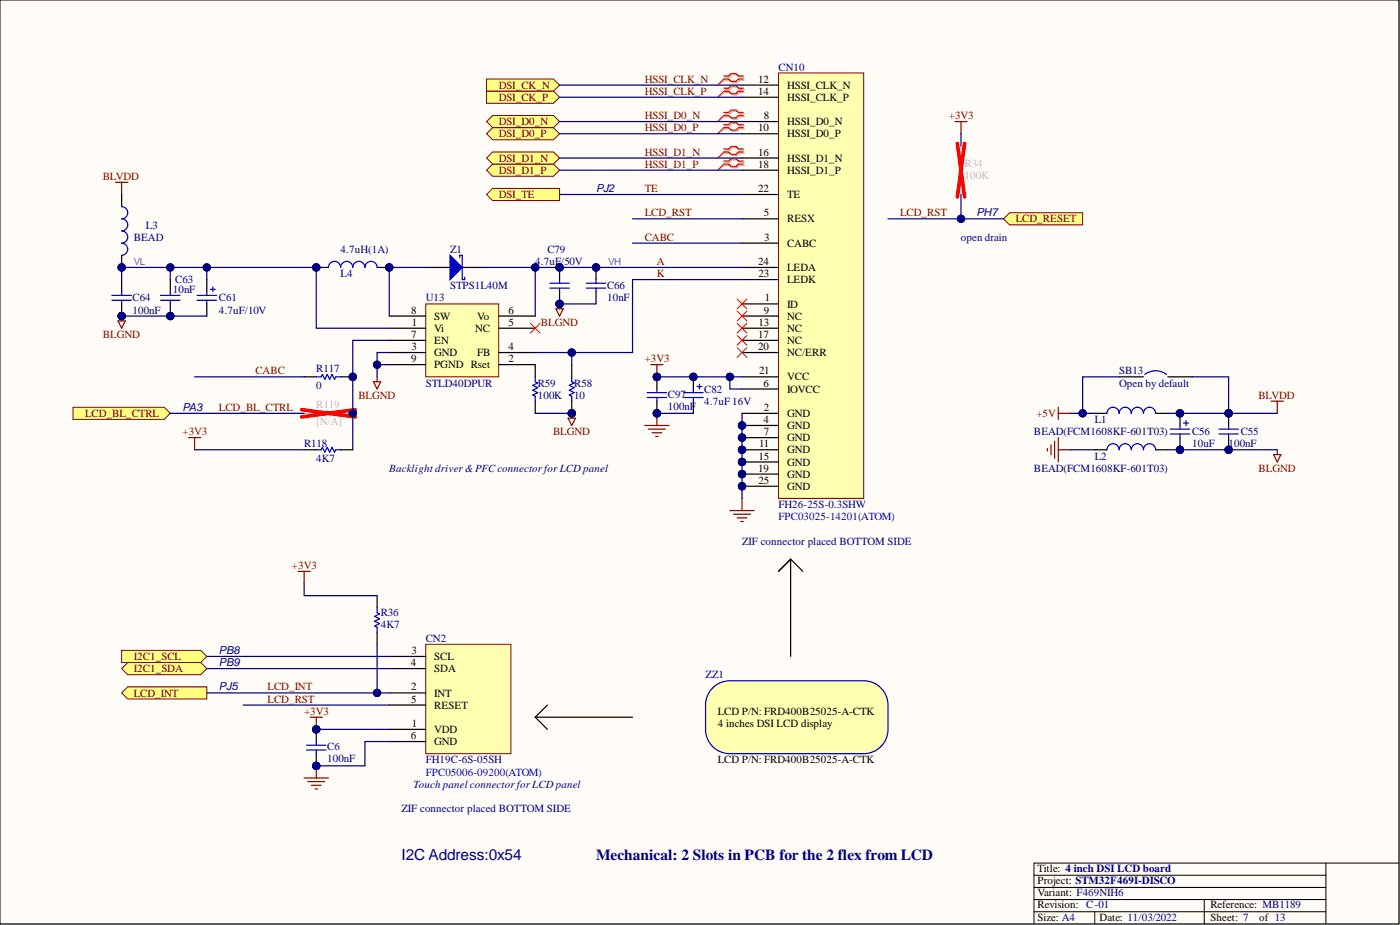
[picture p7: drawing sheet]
<svg xmlns="http://www.w3.org/2000/svg" width="292mm" height="193mm" viewBox="0 0 292 193" stroke-linecap="round" stroke-linejoin="round" font-family="sans-serif">
<defs><g id="words">
<g font-size="3.2" fill="#000080">
<text x="83.8" y="179.4">I2C Address:0x54</text>
<text x="124.4" y="179.4">Mechanical: 2 Slots in PCB for the 2 flex from LCD</text>
</g>
<g font-size="2.3" fill="#800000">
<text x="134.5" y="17.2">HSSI_CLK_N</text>
<text x="104.1" y="21">DSI_CK_P</text>
<text x="104.1" y="18.5">DSI_CK_N</text>
<text x="134.5" y="19.8">HSSI_CLK_P</text>
<text x="104.1" y="28.7">DSI_D0_P</text>
<text x="104.1" y="26.1">DSI_D0_N</text>
<text x="134.5" y="24.9">HSSI_D0_N</text>
<text x="134.5" y="27.4">HSSI_D0_P</text>
<text x="198" y="24.9">+3V3</text>
<text x="104.1" y="33.7">DSI_D1_N</text>
<text x="134.5" y="32.5">HSSI_D1_N</text>
<text x="134.5" y="35">HSSI_D1_P</text>
<text x="21.5" y="37.5">BLVDD</text>
<text x="104.1" y="36.3">DSI_D1_P</text>
<text x="104.1" y="41.3">DSI_TE</text>
<text x="134.5" y="40.1">TE</text>
<text x="134.5" y="45.1">LCD_RST</text>
<text x="187.8" y="45.1">LCD_RST</text>
<text x="211.9" y="46.4">LCD_RESET</text>
<text x="134.5" y="50.2">CABC</text>
<text x="137.1" y="55.3">A</text>
<text x="137.1" y="57.8">K</text>
<text x="21.5" y="70.5">BLGND</text>
<text x="112.9" y="68">BLGND</text>
<text x="134.5" y="75.6">+3V3</text>
<text x="53.3" y="78.1">CABC</text>
<text x="74.8" y="83.2">BLGND</text>
<text x="262.6" y="83.2">BLVDD</text>
<text x="17.8" y="87">LCD_BL_CTRL</text>
<text x="45.7" y="85.7">LCD_BL_CTRL</text>
<text x="216.2" y="87">+5V</text>
<text x="38.1" y="90.8">+3V3</text>
<text x="115.4" y="90.8">BLGND</text>
<text x="262.6" y="98.4">BLGND</text>
<text x="60.9" y="118.7">+3V3</text>
<text x="27.9" y="137.7">I2C1_SCL</text>
<text x="27.9" y="140.2">I2C1_SDA</text>
<text x="27.9" y="145.3">LCD_INT</text>
<text x="55.8" y="144">LCD_INT</text>
<text x="55.8" y="146.6">LCD_RST</text>
<text x="63.5" y="149.1">+3V3</text>
</g>
<g font-size="2.3">
<text x="158.2" y="17.2">12</text>
<text x="158.2" y="19.8">14</text>
<text x="164.2" y="18.5">HSSI_CLK_N</text>
<text x="164.2" y="21">HSSI_CLK_P</text>
<text x="158.2" y="27.4">10</text>
<text x="159.4" y="24.9">8</text>
<text x="164.2" y="26.1">HSSI_D0_N</text>
<text x="164.2" y="28.7">HSSI_D0_P</text>
<text x="158.2" y="32.5">16</text>
<text x="158.2" y="35">18</text>
<text x="164.2" y="33.7">HSSI_D1_N</text>
<text x="158.2" y="40.1">22</text>
<text x="164.2" y="36.3">HSSI_D1_P</text>
<text x="164.2" y="41.3">TE</text>
<text x="159.4" y="45.1">5</text>
<text x="164.2" y="46.4">RESX</text>
<text x="159.5" y="50.2">3</text>
<text x="164.2" y="51.5">CABC</text>
<text x="158.2" y="55.3">24</text>
<text x="158.3" y="57.8">23</text>
<text x="164.2" y="59.1">LEDK</text>
<text x="164.2" y="56.6">LEDA</text>
<text x="85.8" y="65.4">8</text>
<text x="106.1" y="65.4">6</text>
<text x="159.4" y="65.4">9</text>
<text x="159.6" y="62.9">1</text>
<text x="164.2" y="64.2">ID</text>
<text x="85.8" y="70.5">7</text>
<text x="86" y="68">1</text>
<text x="90.6" y="69.2">Vi</text>
<text x="90.6" y="71.8">EN</text>
<text x="90.6" y="66.7">SW</text>
<text x="99.2" y="69.2">NC</text>
<text x="99.6" y="66.7">Vo</text>
<text x="106.1" y="68">5</text>
<text x="158.2" y="70.5">17</text>
<text x="158.3" y="68">13</text>
<text x="164.2" y="69.2">NC</text>
<text x="164.2" y="71.8">NC</text>
<text x="164.2" y="66.7">NC</text>
<text x="85.8" y="75.6">9</text>
<text x="85.9" y="73">3</text>
<text x="90.6" y="74.3">GND</text>
<text x="90.6" y="76.8">PGND Rset</text>
<text x="99.6" y="74.3">FB</text>
<text x="106.1" y="75.6">2</text>
<text x="106.1" y="73">4</text>
<text x="158.2" y="73">20</text>
<text x="164.2" y="74.3">NC/ERR</text>
<text x="158.4" y="78.1">21</text>
<text x="159.3" y="80.6">6</text>
<text x="164.2" y="79.4">VCC</text>
<text x="164.2" y="81.9">IOVCC</text>
<text x="159.3" y="88.3">4</text>
<text x="159.4" y="85.7">2</text>
<text x="164.2" y="87">GND</text>
<text x="164.2" y="89.5">GND</text>
<text x="158.3" y="95.9">15</text>
<text x="158.4" y="93.3">11</text>
<text x="159.4" y="90.8">7</text>
<text x="164.2" y="94.6">GND</text>
<text x="164.2" y="92.1">GND</text>
<text x="158.2" y="98.4">19</text>
<text x="158.3" y="100.9">25</text>
<text x="164.2" y="97.1">GND</text>
<text x="164.2" y="99.7">GND</text>
<text x="164.2" y="102.2">GND</text>
<text x="85.9" y="136.4">3</text>
<text x="90.6" y="137.7">SCL</text>
<text x="85.7" y="139">4</text>
<text x="90.6" y="140.2">SDA</text>
<text x="85.8" y="144">2</text>
<text x="85.8" y="146.6">5</text>
<text x="90.6" y="145.3">INT</text>
<text x="90.6" y="147.8">RESET</text>
<text x="149.7" y="149.1">LCD P/N: FRD400B25025-A-CTK</text>
<text x="85.7" y="154.2">6</text>
<text x="86" y="151.7">1</text>
<text x="90.6" y="155.5">GND</text>
<text x="90.6" y="152.9">VDD</text>
<text x="149.7" y="151.7">4 inches DSI LCD display</text>
<text x="149.7" y="159.3">LCD P/N: FRD400B25025-A-CTK</text>
<text x="216.5" y="181.8">Title: 4 inch DSI LCD board</text>
<text x="216.5" y="184.4">Project: STM32F469I-DISCO</text>
<text x="216.5" y="189.4">Revision: C-01</text>
<text x="216.5" y="186.9">Variant: F469NIH6</text>
<text x="252.5" y="189.4">Reference: MB1189</text>
<text x="216.5" y="192.2">Size: A4</text>
<text x="229.4" y="192.2">Date: 11/03/2022</text>
<text x="252.5" y="192.2">Sheet: 7</text>
<text x="262.7" y="192.2">of 13</text>
</g>
<g font-size="2.3" fill="#000080">
<text x="162.4" y="14.7">CN10</text>
<text x="124.4" y="40.1">PJ2</text>
<text x="30.5" y="47.7">L3</text>
<text x="203.7" y="45.1">PH7</text>
<text x="27.9" y="50.2">BEAD</text>
<text x="71.1" y="52.7">4.7uH(1A)</text>
<text x="93.9" y="52.7">Z1</text>
<text x="114.2" y="52.7">C79</text>
<text x="200.5" y="50.2">open drain</text>
<text x="36.5" y="59.1">C63</text>
<text x="71.1" y="57.8">L4</text>
<text x="111.7" y="55.3">4.7uF/50V</text>
<text x="27.7" y="62.9">C64</text>
<text x="27.7" y="65.4">100nF</text>
<text x="36" y="61.1">10nF</text>
<text x="45.7" y="62.9">C61</text>
<text x="45.7" y="65.4">4.7uF/10V</text>
<text x="88.8" y="62.9">U13</text>
<text x="93.9" y="60.4">STPS1L40M</text>
<text x="126.6" y="60.4">C66</text>
<text x="126.6" y="62.9">10nF</text>
<text x="66" y="77.6">R117</text>
<text x="66" y="81.2">0</text>
<text x="88.8" y="80.6">STLD40DPUR</text>
<text x="112.2" y="80.6">R59</text>
<text x="112.2" y="83.2">100K</text>
<text x="119.8" y="80.6">R58</text>
<text x="119.8" y="83.2">10</text>
<text x="139.3" y="82.9">C97</text>
<text x="147" y="81.9">C82</text>
<text x="233.5" y="78.1">SB13</text>
<text x="233.5" y="80.6">Open by default</text>
<text x="38.1" y="85.7">PA3</text>
<text x="139.3" y="85.5">100nF</text>
<text x="147" y="84.4">4.7uF 16V</text>
<text x="228.4" y="88.3">L1</text>
<text x="63.5" y="93.3">R118</text>
<text x="215.7" y="90.8">BEAD(FCM1608KF-601T03)</text>
<text x="228.4" y="95.9">L2</text>
<text x="248.7" y="90.8">C56</text>
<text x="248.7" y="93.3">10uF</text>
<text x="256.3" y="93.3">100nF</text>
<text x="258.9" y="90.8">C55</text>
<text x="66" y="96.4">4K7</text>
<text x="81.2" y="98.4">Backlight driver&amp;PFCconnector for LCD panel</text>
<text x="215.7" y="98.4">BEAD(FCM1608KF-601T03)</text>
<text x="162.4" y="106">FH26-25S-0.3SHW</text>
<text x="154.8" y="113.6">ZIF connector placed BOTTOM SIDE</text>
<text x="79.4" y="128.6">R36</text>
<text x="79.4" y="131.1">4K7</text>
<text x="45.7" y="136.4">PB8</text>
<text x="88.8" y="133.9">CN2</text>
<text x="45.7" y="139">PB9</text>
<text x="147.2" y="141.5">ZZ1</text>
<text x="45.7" y="144">PJ5</text>
<text x="68.3" y="156.5">C6</text>
<text x="68.3" y="159">100nF</text>
<text x="88.8" y="159.3">FH19C-6S-05SH</text>
<text x="86.3" y="164.3">Touch panel connector for LCD panel</text>
<text x="83.8" y="169.4">ZIF connector placed BOTTOM SIDE</text>
</g>
<g font-size="2.3" fill="#bfbebc">
<text x="201.3" y="34.7">R34</text>
<text x="201.3" y="37.3">100K</text>
<text x="66" y="85.2">R119</text>
<text x="66" y="88.8">[N/A]</text>
</g>
<g font-size="2.3" fill="#00f">
<text x="162.4" y="108.5">FPC03025-14201(ATOM)</text>
<text x="88.8" y="161.8">FPC05006-09200(ATOM)</text>
</g>
<g font-size="2" fill="#8a20db">
<text x="27.9" y="55.4">VL</text>
<text x="126.9" y="55.4">VH</text>
</g>
</g></defs>
<path d="M0 0h291.9v192.7h-291.9z" fill-rule="evenodd" fill="#fffcf8"/>
<path d="M0 0h291.9v192.7h-291.9z" fill="none" stroke="#000" stroke-width=".21"/>
<path d="M0 0h291.9v192.7h-291.9z" fill-rule="evenodd" fill="#fffcf8"/>
<path d="M0 0h291.9v192.7h-291.9zM215.7 182.6h60.9M215.7 185.1h60.9M215.7 190.2h60.9M215.7 187.7h60.9M228.4 190.2v2.5M251.3 187.7v5M276.6 180.1v12.6M291.9 180.1h-76.2v12.6" fill="none" stroke="#000" stroke-width=".21"/>
<path d="M134.5 88.8h5.1M135.3 89.5h3.5M136 90.3h2.1M136.8 91h.5M137.1 86.2v2.6" fill="none" stroke="#800000" stroke-width=".25"/>
<circle cx="137.1" cy="86.2" r=".76" fill="#000080"/>
<circle cx="137.1" cy="86.2" r=".76" fill="none" stroke="#000080" stroke-width=".21"/>
<circle cx="137.1" cy="86.2" r=".76" fill="#000080"/>
<circle cx="137.1" cy="86.2" r=".76" fill="none" stroke="#000080" stroke-width=".21"/>
<circle cx="137.1" cy="78.6" r=".76" fill="#000080"/>
<circle cx="137.1" cy="78.6" r=".76" fill="none" stroke="#000080" stroke-width=".21"/>
<path d="M137.1 83.7v2.5" fill="none" stroke="#000" stroke-width=".25"/>
<circle cx="137.1" cy="86.2" r=".76" fill="#000080"/>
<circle cx="137.1" cy="86.2" r=".76" fill="none" stroke="#000080" stroke-width=".21"/>
<path d="M137.1 78.6v2.6" fill="none" stroke="#000" stroke-width=".25"/>
<circle cx="137.1" cy="78.6" r=".76" fill="#000080"/>
<circle cx="137.1" cy="78.6" r=".76" fill="none" stroke="#000080" stroke-width=".21"/>
<path d="M135 81.9h4.1M135 82.9h4.1M137.1 81.2v.7M137.1 82.9v.8" fill="none" stroke="#00f" stroke-width=".25"/>
<path d="M137.1 86.2h7.6" fill="none" stroke="#000080" stroke-width=".25"/>
<circle cx="137.1" cy="86.2" r=".76" fill="#000080"/>
<circle cx="137.1" cy="86.2" r=".76" fill="none" stroke="#000080" stroke-width=".21"/>
<path d="M137.1 78.6h17.7" fill="none" stroke="#000080" stroke-width=".25"/>
<circle cx="152.3" cy="78.6" r=".76" fill="#000080"/>
<circle cx="152.3" cy="78.6" r=".76" fill="none" stroke="#000080" stroke-width=".21"/>
<circle cx="144.7" cy="78.6" r=".76" fill="#000080"/>
<circle cx="144.7" cy="78.6" r=".76" fill="none" stroke="#000080" stroke-width=".21"/>
<circle cx="137.1" cy="78.6" r=".76" fill="#000080"/>
<circle cx="137.1" cy="78.6" r=".76" fill="none" stroke="#000080" stroke-width=".21"/>
<path d="M88.8 55.8h5.1M96.4 55.8h5.1" fill="none" stroke="#000" stroke-width=".25"/>
<path d="M93.9 53.3l2.5 2.5-2.5 2.5z" fill="#00f"/>
<path d="M93.9 53.3l2.5 2.5-2.5 2.5zM95.9 53.8v-.5h.5v5h.6v-.5" fill="none" stroke="#00f" stroke-width=".25"/>
<circle cx="116.7" cy="55.8" r=".76" fill="#000080"/>
<circle cx="116.7" cy="55.8" r=".76" fill="none" stroke="#000080" stroke-width=".21"/>
<circle cx="116.7" cy="63.4" r=".76" fill="#000080"/>
<circle cx="116.7" cy="63.4" r=".76" fill="none" stroke="#000080" stroke-width=".21"/>
<path d="M116.7 55.8v2.5" fill="none" stroke="#000" stroke-width=".25"/>
<circle cx="116.7" cy="55.8" r=".76" fill="#000080"/>
<circle cx="116.7" cy="55.8" r=".76" fill="none" stroke="#000080" stroke-width=".21"/>
<path d="M116.7 60.9v2.5" fill="none" stroke="#000" stroke-width=".25"/>
<circle cx="116.7" cy="63.4" r=".76" fill="#000080"/>
<circle cx="116.7" cy="63.4" r=".76" fill="none" stroke="#000080" stroke-width=".21"/>
<path d="M114.7 59.1h4.1M116.7 58.3v.8M114.7 60.1h4.1M116.7 60.1v.8" fill="none" stroke="#00f" stroke-width=".25"/>
<circle cx="66" cy="55.8" r=".76" fill="#000080"/>
<circle cx="66" cy="55.8" r=".76" fill="none" stroke="#000080" stroke-width=".21"/>
<circle cx="81.2" cy="55.8" r=".76" fill="#000080"/>
<circle cx="81.2" cy="55.8" r=".76" fill="none" stroke="#000080" stroke-width=".21"/>
<path d="M66 55.8h2.5" fill="none" stroke="#000" stroke-width=".25"/>
<circle cx="66" cy="55.8" r=".76" fill="#000080"/>
<circle cx="66" cy="55.8" r=".76" fill="none" stroke="#000080" stroke-width=".21"/>
<path d="M78.7 55.8h2.5" fill="none" stroke="#000" stroke-width=".25"/>
<circle cx="81.2" cy="55.8" r=".76" fill="#000080"/>
<circle cx="81.2" cy="55.8" r=".76" fill="none" stroke="#000080" stroke-width=".21"/>
<path d="M68.5 55.8a1.27 1.27 0 0 1 1.3-1.3 1.27 1.27 0 0 1 1.3 1.3 1.27 1.27 0 0 1 1.2-1.3 1.27 1.27 0 0 1 1.3 1.3 1.27 1.27 0 0 1 1.3-1.3 1.27 1.27 0 0 1 1.2 1.3 1.27 1.27 0 0 1 1.3-1.3 1.27 1.27 0 0 1 1.3 1.3" fill="none" stroke="#00f" stroke-width=".25"/>
<circle cx="119.3" cy="86.2" r=".76" fill="#000080"/>
<circle cx="119.3" cy="86.2" r=".76" fill="none" stroke="#000080" stroke-width=".21"/>
<path d="M119.3 76.1v2.5M119.3 83.7v2.5" fill="none" stroke="#000" stroke-width=".25"/>
<circle cx="119.3" cy="86.2" r=".76" fill="#000080"/>
<circle cx="119.3" cy="86.2" r=".76" fill="none" stroke="#000080" stroke-width=".21"/>
<path d="M119.3 78.6v1l.5 .3-1 .5 1 .5-1 .5 1 .5-1 .5 .5 .3v1" fill="none" stroke="#00f" stroke-width=".25"/>
<path d="M116 64.4h1.5l-.8 1.5zM116.7 63.4v1" fill="none" stroke="#800000" stroke-width=".25"/>
<circle cx="116.7" cy="63.4" r=".76" fill="#000080"/>
<circle cx="116.7" cy="63.4" r=".76" fill="none" stroke="#000080" stroke-width=".21"/>
<path d="M24.1 38h2.5M25.4 38v2.6" fill="none" stroke="#800000" stroke-width=".25"/>
<path d="M88.8 55.8h-7.6v10.1" fill="none" stroke="#000080" stroke-width=".25"/>
<circle cx="81.2" cy="55.8" r=".76" fill="#000080"/>
<circle cx="81.2" cy="55.8" r=".76" fill="none" stroke="#000080" stroke-width=".21"/>
<path d="M111.7 76.1v2.5M111.7 83.7v2.5" fill="none" stroke="#000" stroke-width=".25"/>
<path d="M111.7 78.6v1l.5 .3-1 .5 1 .5-1 .5 1 .5-1 .5 .5 .3v1" fill="none" stroke="#00f" stroke-width=".25"/>
<path d="M111.7 86.2h7.6" fill="none" stroke="#000080" stroke-width=".25"/>
<circle cx="119.3" cy="86.2" r=".76" fill="#000080"/>
<circle cx="119.3" cy="86.2" r=".76" fill="none" stroke="#000080" stroke-width=".21"/>
<path d="M43.1 58.3v2.6M43.1 63.4v2.5" fill="none" stroke="#000" stroke-width=".25"/>
<path d="M44.4 59.9v1M41.1 61.6h4.1M41.1 62.6h4.1M43.1 60.9v.7M43.1 62.6v.8M43.9 60.4h1" fill="none" stroke="#00f" stroke-width=".25"/>
<path d="M43.1 58.3v-2.5h22.9v12.7h15.2" fill="none" stroke="#000080" stroke-width=".25"/>
<circle cx="66" cy="55.8" r=".76" fill="#000080"/>
<circle cx="66" cy="55.8" r=".76" fill="none" stroke="#000080" stroke-width=".21"/>
<circle cx="43.1" cy="55.8" r=".76" fill="#000080"/>
<circle cx="43.1" cy="55.8" r=".76" fill="none" stroke="#000080" stroke-width=".21"/>
<circle cx="73.6" cy="86.2" r=".76" fill="#000080"/>
<circle cx="73.6" cy="86.2" r=".76" fill="none" stroke="#000080" stroke-width=".21"/>
<path d="M63.5 86.2h2.5M71.1 86.2h2.5" fill="none" stroke="#bfbebc" stroke-width=".25"/>
<circle cx="73.6" cy="86.2" r=".76" fill="#000080"/>
<circle cx="73.6" cy="86.2" r=".76" fill="none" stroke="#000080" stroke-width=".21"/>
<path d="M66 86.2h1l.3-.5 .5 1 .5-1 .5 1 .5-1 .5 1 .2-.5h1.1" fill="none" stroke="#bfbebc" stroke-width=".25"/>
<path d="M62.9 85.5l11.2 1.5M74.1 85.5l-11.2 1.5" fill="none" stroke="#f00" stroke-width=".76"/>
<path d="M63.5 93.8h2.5M71.1 93.8h2.5" fill="none" stroke="#000" stroke-width=".25"/>
<path d="M66 93.8h1l.3-.5 .5 1 .5-1 .5 1 .5-1 .5 1 .2-.5h1.1" fill="none" stroke="#00f" stroke-width=".25"/>
<path d="M81.2 71h-7.6v22.8" fill="none" stroke="#000080" stroke-width=".25"/>
<circle cx="73.6" cy="78.6" r=".76" fill="#000080"/>
<circle cx="73.6" cy="78.6" r=".76" fill="none" stroke="#000080" stroke-width=".21"/>
<circle cx="73.6" cy="86.2" r=".76" fill="#000080"/>
<circle cx="73.6" cy="86.2" r=".76" fill="none" stroke="#000080" stroke-width=".21"/>
<path d="M118.5 87.2h1.5l-.7 1.6zM119.3 86.2v1" fill="none" stroke="#800000" stroke-width=".25"/>
<circle cx="119.3" cy="86.2" r=".76" fill="#000080"/>
<circle cx="119.3" cy="86.2" r=".76" fill="none" stroke="#000080" stroke-width=".21"/>
<path d="M24.6 67h1.5l-.7 1.5zM25.4 65.9v1.1M77.9 79.6h1.5l-.7 1.6zM78.7 78.6v1" fill="none" stroke="#800000" stroke-width=".25"/>
<circle cx="25.4" cy="65.9" r=".76" fill="#000080"/>
<circle cx="25.4" cy="65.9" r=".76" fill="none" stroke="#000080" stroke-width=".21"/>
<path d="M101.5 55.8h10.2v10.1" fill="none" stroke="#000080" stroke-width=".25"/>
<circle cx="111.7" cy="55.8" r=".76" fill="#000080"/>
<circle cx="111.7" cy="55.8" r=".76" fill="none" stroke="#000080" stroke-width=".21"/>
<path d="M88.8 63.4h15.3v15.2h-15.3z" fill-rule="evenodd" fill="#ffffb0"/>
<path d="M88.8 63.4h15.3v15.2h-15.3z" fill="none" stroke="#800000" stroke-width=".21"/>
<path d="M81.2 68.5h7.6M81.2 76.1h7.6M81.2 73.5h7.6M81.2 65.9h7.6M81.2 71h7.6M104.1 68.5h7.6M104.1 76.1h7.6M104.1 73.5h7.6M104.1 65.9h7.6" fill="none" stroke="#000" stroke-width=".25"/>
<path d="M81.2 73.5h-2.5v5.1" fill="none" stroke="#000080" stroke-width=".25"/>
<circle cx="78.7" cy="76.1" r=".76" fill="#000080"/>
<circle cx="78.7" cy="76.1" r=".76" fill="none" stroke="#000080" stroke-width=".21"/>
<path d="M78.7 76.1h2.5" fill="none" stroke="#000080" stroke-width=".25"/>
<circle cx="78.7" cy="76.1" r=".76" fill="#000080"/>
<circle cx="78.7" cy="76.1" r=".76" fill="none" stroke="#000080" stroke-width=".21"/>
<path d="M119.3 73.5v2.6" fill="none" stroke="#000080" stroke-width=".25"/>
<circle cx="119.3" cy="73.5" r=".76" fill="#000080"/>
<circle cx="119.3" cy="73.5" r=".76" fill="none" stroke="#000080" stroke-width=".21"/>
<circle cx="35.5" cy="65.9" r=".76" fill="#000080"/>
<circle cx="35.5" cy="65.9" r=".76" fill="none" stroke="#000080" stroke-width=".21"/>
<path d="M35.5 63.4v2.5" fill="none" stroke="#000" stroke-width=".25"/>
<circle cx="35.5" cy="65.9" r=".76" fill="#000080"/>
<circle cx="35.5" cy="65.9" r=".76" fill="none" stroke="#000080" stroke-width=".21"/>
<path d="M35.5 58.3v2.6" fill="none" stroke="#000" stroke-width=".25"/>
<path d="M33.5 61.6h4.1M33.5 62.6h4.1M35.5 60.9v.7M35.5 62.6v.8" fill="none" stroke="#00f" stroke-width=".25"/>
<circle cx="25.4" cy="65.9" r=".76" fill="#000080"/>
<circle cx="25.4" cy="65.9" r=".76" fill="none" stroke="#000080" stroke-width=".21"/>
<path d="M25.4 63.4v2.5" fill="none" stroke="#000" stroke-width=".25"/>
<circle cx="25.4" cy="65.9" r=".76" fill="#000080"/>
<circle cx="25.4" cy="65.9" r=".76" fill="none" stroke="#000080" stroke-width=".21"/>
<path d="M25.4 58.3v2.6" fill="none" stroke="#000" stroke-width=".25"/>
<path d="M23.3 61.6h4.1M23.3 62.6h4.1M25.4 60.9v.7M25.4 62.6v.8" fill="none" stroke="#00f" stroke-width=".25"/>
<path d="M43.1 55.8h-17.7v2.5" fill="none" stroke="#000080" stroke-width=".25"/>
<circle cx="43.1" cy="55.8" r=".76" fill="#000080"/>
<circle cx="43.1" cy="55.8" r=".76" fill="none" stroke="#000080" stroke-width=".21"/>
<circle cx="35.5" cy="55.8" r=".76" fill="#000080"/>
<circle cx="35.5" cy="55.8" r=".76" fill="none" stroke="#000080" stroke-width=".21"/>
<circle cx="25.4" cy="55.8" r=".76" fill="#000080"/>
<circle cx="25.4" cy="55.8" r=".76" fill="none" stroke="#000080" stroke-width=".21"/>
<path d="M35.5 55.8v2.5" fill="none" stroke="#000080" stroke-width=".25"/>
<circle cx="35.5" cy="55.8" r=".76" fill="#000080"/>
<circle cx="35.5" cy="55.8" r=".76" fill="none" stroke="#000080" stroke-width=".21"/>
<path d="M25.4 65.9h17.7" fill="none" stroke="#000080" stroke-width=".25"/>
<circle cx="25.4" cy="65.9" r=".76" fill="#000080"/>
<circle cx="25.4" cy="65.9" r=".76" fill="none" stroke="#000080" stroke-width=".21"/>
<circle cx="35.5" cy="65.9" r=".76" fill="#000080"/>
<circle cx="35.5" cy="65.9" r=".76" fill="none" stroke="#000080" stroke-width=".21"/>
<circle cx="25.4" cy="55.8" r=".76" fill="#000080"/>
<circle cx="25.4" cy="55.8" r=".76" fill="none" stroke="#000080" stroke-width=".21"/>
<path d="M25.4 40.6v2.5M25.4 53.3v2.5" fill="none" stroke="#000" stroke-width=".25"/>
<circle cx="25.4" cy="55.8" r=".76" fill="#000080"/>
<circle cx="25.4" cy="55.8" r=".76" fill="none" stroke="#000080" stroke-width=".21"/>
<path d="M25.4 43.1a1.27 1.27 0 0 1 1.2 1.3 1.27 1.27 0 0 1-1.2 1.2 1.27 1.27 0 0 1 1.2 1.3 1.27 1.27 0 0 1-1.2 1.3 1.27 1.27 0 0 1 1.2 1.3 1.27 1.27 0 0 1-1.2 1.2 1.27 1.27 0 0 1 1.2 1.3 1.27 1.27 0 0 1-1.2 1.3" fill="none" stroke="#00f" stroke-width=".25"/>
<circle cx="124.4" cy="55.8" r=".76" fill="#000080"/>
<circle cx="124.4" cy="55.8" r=".76" fill="none" stroke="#000080" stroke-width=".21"/>
<path d="M124.4 55.8v2.5M124.4 60.9v2.5" fill="none" stroke="#000" stroke-width=".25"/>
<circle cx="124.4" cy="55.8" r=".76" fill="#000080"/>
<circle cx="124.4" cy="55.8" r=".76" fill="none" stroke="#000080" stroke-width=".21"/>
<path d="M122.3 59.1h4.1M124.4 58.3v.8M122.3 60.1h4.1M124.4 60.1v.8" fill="none" stroke="#00f" stroke-width=".25"/>
<path d="M116.7 63.4h7.7" fill="none" stroke="#000080" stroke-width=".25"/>
<circle cx="116.7" cy="63.4" r=".76" fill="#000080"/>
<circle cx="116.7" cy="63.4" r=".76" fill="none" stroke="#000080" stroke-width=".21"/>
<path d="M111.7 55.8h43.1" fill="none" stroke="#000080" stroke-width=".25"/>
<circle cx="111.7" cy="55.8" r=".76" fill="#000080"/>
<circle cx="111.7" cy="55.8" r=".76" fill="none" stroke="#000080" stroke-width=".21"/>
<circle cx="116.7" cy="55.8" r=".76" fill="#000080"/>
<circle cx="116.7" cy="55.8" r=".76" fill="none" stroke="#000080" stroke-width=".21"/>
<circle cx="124.4" cy="55.8" r=".76" fill="#000080"/>
<circle cx="124.4" cy="55.8" r=".76" fill="none" stroke="#000080" stroke-width=".21"/>
<path d="M154.8 58.3h-22.8v15.2h-20.3" fill="none" stroke="#000080" stroke-width=".25"/>
<circle cx="119.3" cy="73.5" r=".76" fill="#000080"/>
<circle cx="119.3" cy="73.5" r=".76" fill="none" stroke="#000080" stroke-width=".21"/>
<path d="M265.2 83.7h2.6M265.7 94.8h1.6l-.8 1.6zM266.5 83.7v2.5M266.5 93.8v1M152.3 106.5h5.1M153 107.3h3.6M153.8 108h2M154.6 108.8h.5M154.8 104v2.5" fill="none" stroke="#800000" stroke-width=".25"/>
<path d="M154.8 86.2v17.8" fill="none" stroke="#000080" stroke-width=".25"/>
<circle cx="154.8" cy="88.8" r=".76" fill="#000080"/>
<circle cx="154.8" cy="88.8" r=".76" fill="none" stroke="#000080" stroke-width=".21"/>
<circle cx="154.8" cy="91.3" r=".76" fill="#000080"/>
<circle cx="154.8" cy="91.3" r=".76" fill="none" stroke="#000080" stroke-width=".21"/>
<circle cx="154.8" cy="93.8" r=".76" fill="#000080"/>
<circle cx="154.8" cy="93.8" r=".76" fill="none" stroke="#000080" stroke-width=".21"/>
<circle cx="154.8" cy="96.4" r=".76" fill="#000080"/>
<circle cx="154.8" cy="96.4" r=".76" fill="none" stroke="#000080" stroke-width=".21"/>
<circle cx="154.8" cy="98.9" r=".76" fill="#000080"/>
<circle cx="154.8" cy="98.9" r=".76" fill="none" stroke="#000080" stroke-width=".21"/>
<circle cx="154.8" cy="101.4" r=".76" fill="#000080"/>
<circle cx="154.8" cy="101.4" r=".76" fill="none" stroke="#000080" stroke-width=".21"/>
<path d="M116.7 40.6h38.1M152.3 78.6v2.6h2.5" fill="none" stroke="#000080" stroke-width=".25"/>
<circle cx="152.3" cy="78.6" r=".76" fill="#000080"/>
<circle cx="152.3" cy="78.6" r=".76" fill="none" stroke="#000080" stroke-width=".21"/>
<circle cx="66" cy="159.8" r=".76" fill="#000080"/>
<circle cx="66" cy="159.8" r=".76" fill="none" stroke="#000080" stroke-width=".21"/>
<circle cx="66" cy="152.2" r=".76" fill="#000080"/>
<circle cx="66" cy="152.2" r=".76" fill="none" stroke="#000080" stroke-width=".21"/>
<path d="M66 157.2v2.6" fill="none" stroke="#000" stroke-width=".25"/>
<circle cx="66" cy="159.8" r=".76" fill="#000080"/>
<circle cx="66" cy="159.8" r=".76" fill="none" stroke="#000080" stroke-width=".21"/>
<path d="M66 152.2v2.5" fill="none" stroke="#000" stroke-width=".25"/>
<circle cx="66" cy="152.2" r=".76" fill="#000080"/>
<circle cx="66" cy="152.2" r=".76" fill="none" stroke="#000080" stroke-width=".21"/>
<path d="M64 155.5h4M64 156.5h4M66 154.7v.8M66 156.5v.7" fill="none" stroke="#00f" stroke-width=".25"/>
<path d="M66 159.8v2.5M63.5 162.3h5M64.2 163.1h3.6M65 163.8h2M65.7 164.6h.5" fill="none" stroke="#800000" stroke-width=".25"/>
<circle cx="66" cy="159.8" r=".76" fill="#000080"/>
<circle cx="66" cy="159.8" r=".76" fill="none" stroke="#000080" stroke-width=".21"/>
<path d="M66 152.2h15.2" fill="none" stroke="#000080" stroke-width=".25"/>
<circle cx="66" cy="152.2" r=".76" fill="#000080"/>
<circle cx="66" cy="152.2" r=".76" fill="none" stroke="#000080" stroke-width=".21"/>
<path d="M81.2 154.7h-5.1v5.1h-10.1" fill="none" stroke="#000080" stroke-width=".25"/>
<circle cx="66" cy="159.8" r=".76" fill="#000080"/>
<circle cx="66" cy="159.8" r=".76" fill="none" stroke="#000080" stroke-width=".21"/>
<path d="M132 50.7h22.8M50.8 147.1h30.4" fill="none" stroke="#000080" stroke-width=".25"/>
<circle cx="73.6" cy="78.6" r=".76" fill="#000080"/>
<circle cx="73.6" cy="78.6" r=".76" fill="none" stroke="#000080" stroke-width=".21"/>
<path d="M63.5 78.6h2.5M71.1 78.6h2.5" fill="none" stroke="#000" stroke-width=".25"/>
<circle cx="73.6" cy="78.6" r=".76" fill="#000080"/>
<circle cx="73.6" cy="78.6" r=".76" fill="none" stroke="#000080" stroke-width=".21"/>
<path d="M66 78.6h1l.3-.5 .5 1 .5-1 .5 1 .5-1 .5 1 .2-.5h1.1M78.7 126.8v1l.5 .3-1 .5 1 .5-1 .5 1 .5-1 .5 .5 .3v1" fill="none" stroke="#00f" stroke-width=".25"/>
<path d="M62.2 119.2h2.5M63.5 119.2v2.5" fill="none" stroke="#800000" stroke-width=".25"/>
<path d="M78.7 124.3v2.5M78.7 131.9v2.5" fill="none" stroke="#000" stroke-width=".25"/>
<path d="M63.5 121.7v2.6h15.2M78.7 134.4v10.2" fill="none" stroke="#000080" stroke-width=".25"/>
<circle cx="78.7" cy="144.6" r=".76" fill="#000080"/>
<circle cx="78.7" cy="144.6" r=".76" fill="none" stroke="#000080" stroke-width=".21"/>
<path d="M151.3 16.1h1l.5-.5h1l.5 .5h1M151.3 16.7h1l.5 .5h1l.5-.5h1M151.3 18.6h1l.5-.5h1l.5 .5h1M151.3 19.3h1l.5 .5h1l.5-.5h1M151.3 23.7h1l.5-.5h1l.5 .5h1M151.3 24.3h1l.5 .6h1l.5-.6h1M151.3 26.2h1l.5-.5h1l.5 .5h1M151.3 26.9h1l.5 .5h1l.5-.5h1M151.3 31.3h1l.5-.5h1l.5 .5h1M151.3 32h1l.5 .5h1l.5-.5h1M151.3 33.9h1l.5-.6h1l.5 .6h1M151.3 34.5h1l.5 .5h1l.5-.5h1" fill="none" stroke="#d0a19e" stroke-width=".25"/>
<path d="M151.3 16.7l-1.6 1.1M151.3 19.3l-1.6 1M151.3 24.3l-1.6 1.1M151.3 26.9l-1.6 1M151.3 32l-1.6 1M151.3 34.5l-1.6 1" fill="none" stroke="#d0a19e" stroke-width=".21"/>
<path d="M151 15.9h1l.5-.6h1.1l.5 .6h1M151 16.5h1l.5 .5h1.1l.5-.5h1M151 18.4h1l.5-.5h1.1l.5 .5h1M151 19h1l.5 .5h1.1l.5-.5h1M151 23.5h1l.5-.5h1.1l.5 .5h1M151 24.1h1l.5 .5h1.1l.5-.5h1M151 26h1l.5-.5h1.1l.5 .5h1M151 26.6h1l.5 .5h1.1l.5-.5h1M151 31.1h1l.5-.5h1.1l.5 .5h1M151 31.7h1l.5 .5h1.1l.5-.5h1M151 33.6h1l.5-.5h1.1l.5 .5h1M151 34.2h1l.5 .5h1.1l.5-.5h1" fill="none" stroke="#f00" stroke-width=".25"/>
<path d="M151 16.5l-1.3 1.3M151 19l-1.3 1.3M151 24.1l-1.3 1.3M151 26.6l-1.3 1.3M151 31.7l-1.3 1.3M151 34.2l-1.3 1.3" fill="none" stroke="#f00" stroke-width=".21"/>
<circle cx="154.8" cy="96.4" r=".76" fill="#000080"/>
<circle cx="154.8" cy="96.4" r=".76" fill="none" stroke="#000080" stroke-width=".21"/>
<circle cx="154.8" cy="98.9" r=".76" fill="#000080"/>
<circle cx="154.8" cy="98.9" r=".76" fill="none" stroke="#000080" stroke-width=".21"/>
<circle cx="154.8" cy="101.4" r=".76" fill="#000080"/>
<circle cx="154.8" cy="101.4" r=".76" fill="none" stroke="#000080" stroke-width=".21"/>
<circle cx="154.8" cy="88.8" r=".76" fill="#000080"/>
<circle cx="154.8" cy="88.8" r=".76" fill="none" stroke="#000080" stroke-width=".21"/>
<circle cx="154.8" cy="93.8" r=".76" fill="#000080"/>
<circle cx="154.8" cy="93.8" r=".76" fill="none" stroke="#000080" stroke-width=".21"/>
<circle cx="154.8" cy="91.3" r=".76" fill="#000080"/>
<circle cx="154.8" cy="91.3" r=".76" fill="none" stroke="#000080" stroke-width=".21"/>
<path d="M162.4 15.2h17.8v88.8h-17.8z" fill-rule="evenodd" fill="#ffffb0"/>
<path d="M162.4 15.2h17.8v88.8h-17.8z" fill="none" stroke="#800000" stroke-width=".21"/>
<path d="M154.8 17.8h7.6M154.8 20.3h7.6M154.8 68.5h7.6M154.8 96.4h7.6" fill="none" stroke="#000" stroke-width=".25"/>
<circle cx="154.8" cy="96.4" r=".76" fill="#000080"/>
<circle cx="154.8" cy="96.4" r=".76" fill="none" stroke="#000080" stroke-width=".21"/>
<path d="M154.8 33h7.6M154.8 35.5h7.6M154.8 71h7.6M154.8 98.9h7.6" fill="none" stroke="#000" stroke-width=".25"/>
<circle cx="154.8" cy="98.9" r=".76" fill="#000080"/>
<circle cx="154.8" cy="98.9" r=".76" fill="none" stroke="#000080" stroke-width=".21"/>
<path d="M154.8 40.6h7.6M154.8 58.3h7.6M154.8 55.8h7.6M154.8 73.5h7.6M154.8 78.6h7.6M154.8 101.4h7.6" fill="none" stroke="#000" stroke-width=".25"/>
<circle cx="154.8" cy="101.4" r=".76" fill="#000080"/>
<circle cx="154.8" cy="101.4" r=".76" fill="none" stroke="#000080" stroke-width=".21"/>
<path d="M154.8 50.7h7.6M154.8 63.4h7.6M154.8 81.2h7.6M154.8 86.2h7.6M154.8 88.8h7.6" fill="none" stroke="#000" stroke-width=".25"/>
<circle cx="154.8" cy="88.8" r=".76" fill="#000080"/>
<circle cx="154.8" cy="88.8" r=".76" fill="none" stroke="#000080" stroke-width=".21"/>
<path d="M154.8 25.4h7.6M154.8 27.9h7.6M154.8 65.9h7.6M154.8 93.8h7.6" fill="none" stroke="#000" stroke-width=".25"/>
<circle cx="154.8" cy="93.8" r=".76" fill="#000080"/>
<circle cx="154.8" cy="93.8" r=".76" fill="none" stroke="#000080" stroke-width=".21"/>
<path d="M154.8 45.6h7.6M154.8 91.3h7.6" fill="none" stroke="#000" stroke-width=".25"/>
<circle cx="154.8" cy="91.3" r=".76" fill="#000080"/>
<circle cx="154.8" cy="91.3" r=".76" fill="none" stroke="#000080" stroke-width=".21"/>
<path d="M88.8 134.4h17.8v22.8h-17.8z" fill-rule="evenodd" fill="#ffffb0"/>
<path d="M88.8 134.4h17.8v22.8h-17.8z" fill="none" stroke="#800000" stroke-width=".21"/>
<path d="M81.2 136.9h7.6M81.2 139.5h7.6M81.2 154.7h7.6M81.2 152.2h7.6M81.2 144.6h7.6M81.2 147.1h7.6" fill="none" stroke="#000" stroke-width=".25"/>
<path d="M101.5 19h14l1.2 1.3-1.2 1.3h-14z" fill-rule="evenodd" fill="#ffff80"/>
<path d="M101.5 19h14l1.2 1.3-1.2 1.3h-14z" fill="none" stroke="#800000" stroke-width=".21"/>
<path d="M101.5 16.5h14l1.2 1.3-1.2 1.2h-14z" fill-rule="evenodd" fill="#ffff80"/>
<path d="M101.5 16.5h14l1.2 1.3-1.2 1.2h-14z" fill="none" stroke="#800000" stroke-width=".21"/>
<path d="M101.5 27.9l1.3-1.3h12.7l1.2 1.3-1.2 1.3h-12.7z" fill-rule="evenodd" fill="#ffff80"/>
<path d="M101.5 27.9l1.3-1.3h12.7l1.2 1.3-1.2 1.3h-12.7z" fill="none" stroke="#800000" stroke-width=".21"/>
<path d="M101.5 25.4l1.3-1.3h12.7l1.2 1.3-1.2 1.2h-12.7z" fill-rule="evenodd" fill="#ffff80"/>
<path d="M101.5 25.4l1.3-1.3h12.7l1.2 1.3-1.2 1.2h-12.7z" fill="none" stroke="#800000" stroke-width=".21"/>
<path d="M101.5 35.5l1.3-1.3h12.7l1.2 1.3-1.2 1.3h-12.7z" fill-rule="evenodd" fill="#ffff80"/>
<path d="M101.5 35.5l1.3-1.3h12.7l1.2 1.3-1.2 1.3h-12.7z" fill="none" stroke="#800000" stroke-width=".21"/>
<path d="M101.5 33l1.3-1.3h12.7l1.2 1.3-1.2 1.2h-12.7z" fill-rule="evenodd" fill="#ffff80"/>
<path d="M101.5 33l1.3-1.3h12.7l1.2 1.3-1.2 1.2h-12.7z" fill="none" stroke="#800000" stroke-width=".21"/>
<path d="M116.7 17.8h38.1M116.7 20.3h38.1M116.7 25.4h38.1M116.7 27.9h38.1M116.7 33h38.1M116.7 35.5h38.1M43.1 136.9h38.1M43.1 139.5h38.1" fill="none" stroke="#000080" stroke-width=".25"/>
<path d="M25.4 139.5l1.2-1.3h15.3l1.2 1.3-1.2 1.2h-15.3z" fill-rule="evenodd" fill="#ffff80"/>
<path d="M25.4 139.5l1.2-1.3h15.3l1.2 1.3-1.2 1.2h-15.3z" fill="none" stroke="#800000" stroke-width=".21"/>
<path d="M25.4 135.7h16.5l1.2 1.2-1.2 1.3h-16.5z" fill-rule="evenodd" fill="#ffff80"/>
<path d="M25.4 135.7h16.5l1.2 1.2-1.2 1.3h-16.5z" fill="none" stroke="#800000" stroke-width=".21"/>
<path d="M15.2 85h19.1l1.2 1.2-1.2 1.3h-19.1z" fill-rule="evenodd" fill="#ffff80"/>
<path d="M15.2 85h19.1l1.2 1.2-1.2 1.3h-19.1z" fill="none" stroke="#800000" stroke-width=".21"/>
<path d="M25.4 144.6l1.2-1.3h16.5v2.5h-16.5z" fill-rule="evenodd" fill="#ffff80"/>
<path d="M25.4 144.6l1.2-1.3h16.5v2.5h-16.5z" fill="none" stroke="#800000" stroke-width=".21"/>
<path d="M43.1 144.6h38.1" fill="none" stroke="#000080" stroke-width=".25"/>
<circle cx="78.7" cy="144.6" r=".76" fill="#000080"/>
<circle cx="78.7" cy="144.6" r=".76" fill="none" stroke="#000080" stroke-width=".21"/>
<path d="M40.6 78.6h22.9" fill="none" stroke="#000080" stroke-width=".25"/>
<path d="M199.2 25.4h2.6M200.5 25.4v2.5M218.5 93.6v.5M219.3 92.8v2M220 92.1v3.5M220.8 85v2.5M220.8 91.3v5.1M220.8 86.2h2.5M220.8 93.8h2.5" fill="none" stroke="#800000" stroke-width=".25"/>
<path d="M228.4 86.2h2.6M241.1 86.2h2.5M165 116.7v20.2M165 116.7l-2.6 2.5M165 116.7l2.5 2.5M111.7 149.6h20.3M111.7 149.6l2.5 2.6M114.2 147.1l-2.5 2.5" fill="none" stroke="#000" stroke-width=".25"/>
<path d="M231 86.2a1.27 1.27 0 0 1 1.2-1.2 1.27 1.27 0 0 1 1.3 1.2 1.27 1.27 0 0 1 1.3-1.2 1.27 1.27 0 0 1 1.2 1.2 1.27 1.27 0 0 1 1.3-1.2 1.27 1.27 0 0 1 1.3 1.2 1.27 1.27 0 0 1 1.2-1.2 1.27 1.27 0 0 1 1.3 1.2" fill="none" stroke="#00f" stroke-width=".25"/>
<circle cx="256.3" cy="86.2" r=".76" fill="#000080"/>
<circle cx="256.3" cy="86.2" r=".76" fill="none" stroke="#000080" stroke-width=".21"/>
<circle cx="256.3" cy="93.8" r=".76" fill="#000080"/>
<circle cx="256.3" cy="93.8" r=".76" fill="none" stroke="#000080" stroke-width=".21"/>
<path d="M256.3 86.2v2.6" fill="none" stroke="#000" stroke-width=".25"/>
<circle cx="256.3" cy="86.2" r=".76" fill="#000080"/>
<circle cx="256.3" cy="86.2" r=".76" fill="none" stroke="#000080" stroke-width=".21"/>
<path d="M256.3 91.3v2.5" fill="none" stroke="#000" stroke-width=".25"/>
<circle cx="256.3" cy="93.8" r=".76" fill="#000080"/>
<circle cx="256.3" cy="93.8" r=".76" fill="none" stroke="#000080" stroke-width=".21"/>
<path d="M231 93.8a1.27 1.27 0 0 1 1.2-1.2 1.27 1.27 0 0 1 1.3 1.2 1.27 1.27 0 0 1 1.3-1.2 1.27 1.27 0 0 1 1.2 1.2 1.27 1.27 0 0 1 1.3-1.2 1.27 1.27 0 0 1 1.3 1.2 1.27 1.27 0 0 1 1.2-1.2 1.27 1.27 0 0 1 1.3 1.2M254.3 90.5h4.1M254.3 89.5h4.1M256.3 88.8v.7M256.3 90.5v.8" fill="none" stroke="#00f" stroke-width=".25"/>
<path d="M228.4 93.8h2.6M241.1 93.8h2.5" fill="none" stroke="#000" stroke-width=".25"/>
<path d="M223.3 86.2h5.1M223.3 93.8h5.1" fill="none" stroke="#000080" stroke-width=".25"/>
<circle cx="225.9" cy="86.2" r=".76" fill="#000080"/>
<circle cx="225.9" cy="86.2" r=".76" fill="none" stroke="#000080" stroke-width=".21"/>
<path d="M243.6 93.8h22.9" fill="none" stroke="#000080" stroke-width=".25"/>
<circle cx="256.3" cy="93.8" r=".76" fill="#000080"/>
<circle cx="256.3" cy="93.8" r=".76" fill="none" stroke="#000080" stroke-width=".21"/>
<circle cx="246.2" cy="93.8" r=".76" fill="#000080"/>
<circle cx="246.2" cy="93.8" r=".76" fill="none" stroke="#000080" stroke-width=".21"/>
<path d="M243.6 86.2h22.9" fill="none" stroke="#000080" stroke-width=".25"/>
<circle cx="246.2" cy="86.2" r=".76" fill="#000080"/>
<circle cx="246.2" cy="86.2" r=".76" fill="none" stroke="#000080" stroke-width=".21"/>
<circle cx="256.3" cy="86.2" r=".76" fill="#000080"/>
<circle cx="256.3" cy="86.2" r=".76" fill="none" stroke="#000080" stroke-width=".21"/>
<path d="M101.5 40.6l1.3-1.3h13.9v2.5h-13.9z" fill-rule="evenodd" fill="#ffff80"/>
<path d="M101.5 40.6l1.3-1.3h13.9v2.5h-13.9z" fill="none" stroke="#800000" stroke-width=".21"/>
<path d="M233.5 78.6h-7.6v7.6M35.5 86.2h28M40.6 93.8h22.9" fill="none" stroke="#000080" stroke-width=".25"/>
<circle cx="225.9" cy="86.2" r=".76" fill="#000080"/>
<circle cx="225.9" cy="86.2" r=".76" fill="none" stroke="#000080" stroke-width=".21"/>
<path d="M248.7 78.6h7.6v7.6" fill="none" stroke="#000080" stroke-width=".25"/>
<circle cx="256.3" cy="86.2" r=".76" fill="#000080"/>
<circle cx="256.3" cy="86.2" r=".76" fill="none" stroke="#000080" stroke-width=".21"/>
<path d="M233.5 78.6h5.1M243.6 78.6h5.1" fill="none" stroke="#000" stroke-width=".25"/>
<path d="M238.8 78.1a3.8 3.8 0 0 1 4.6 0" fill="none" stroke="#00f" stroke-width=".25"/>
<path d="M110.7 67.5l2 2M112.7 67.5l-2 2M153.8 72.5l2 2.1M153.8 70l2 2M153.8 67.5l2 2M153.8 64.9l2 2.1M153.8 62.4l2 2M155.8 72.5l-2 2.1M155.8 70l-2 2M155.8 67.5l-2 2M155.8 64.9l-2 2.1M155.8 62.4l-2 2" fill="none" stroke="#f00" stroke-width=".21"/>
<path d="M132 45.6h22.8" fill="none" stroke="#000080" stroke-width=".25"/>
<path d="M200.5 30.4v3.6l.5 .2-1 .5 1 .6-1 .5 1 .5-1 .5 .5 .2v3.6" fill="none" stroke="#bfbebc" stroke-width=".25"/>
<path d="M199.7 29.9l1.6 11.2M201.3 29.9l-1.6 11.2" fill="none" stroke="#f00" stroke-width=".76"/>
<path d="M209.4 45.6l1.3-1.2h15.2v2.5h-15.2z" fill-rule="evenodd" fill="#ffff80"/>
<path d="M209.4 45.6l1.3-1.2h15.2v2.5h-15.2z" fill="none" stroke="#800000" stroke-width=".21"/>
<path d="M185.3 45.6h24.1" fill="none" stroke="#000080" stroke-width=".25"/>
<circle cx="200.5" cy="45.6" r=".76" fill="#000080"/>
<circle cx="200.5" cy="45.6" r=".76" fill="none" stroke="#000080" stroke-width=".21"/>
<path d="M200.5 27.9v2.5M200.5 40.6v5" fill="none" stroke="#000080" stroke-width=".25"/>
<circle cx="200.5" cy="45.6" r=".76" fill="#000080"/>
<circle cx="200.5" cy="45.6" r=".76" fill="none" stroke="#000080" stroke-width=".21"/>
<path d="M135.8 76.1h2.5M137.1 76.1v2.5" fill="none" stroke="#800000" stroke-width=".25"/>
<circle cx="137.1" cy="78.6" r=".76" fill="#000080"/>
<circle cx="137.1" cy="78.6" r=".76" fill="none" stroke="#000080" stroke-width=".21"/>
<path d="M39.3 91.3h2.6M40.6 91.3v2.5M64.7 149.6h2.6M66 149.6v2.6" fill="none" stroke="#800000" stroke-width=".25"/>
<circle cx="66" cy="152.2" r=".76" fill="#000080"/>
<circle cx="66" cy="152.2" r=".76" fill="none" stroke="#000080" stroke-width=".21"/>
<circle cx="246.2" cy="86.2" r=".76" fill="#000080"/>
<circle cx="246.2" cy="86.2" r=".76" fill="none" stroke="#000080" stroke-width=".21"/>
<circle cx="246.2" cy="93.8" r=".76" fill="#000080"/>
<circle cx="246.2" cy="93.8" r=".76" fill="none" stroke="#000080" stroke-width=".21"/>
<path d="M246.2 86.2v2.6" fill="none" stroke="#000" stroke-width=".25"/>
<circle cx="246.2" cy="86.2" r=".76" fill="#000080"/>
<circle cx="246.2" cy="86.2" r=".76" fill="none" stroke="#000080" stroke-width=".21"/>
<path d="M246.2 91.3v2.5" fill="none" stroke="#000" stroke-width=".25"/>
<circle cx="246.2" cy="93.8" r=".76" fill="#000080"/>
<circle cx="246.2" cy="93.8" r=".76" fill="none" stroke="#000080" stroke-width=".21"/>
<path d="M244.2 89.5h4M244.2 90.5h4M246.2 88.8v.7M246.2 90.5v.8M246.9 88.3h1.1M247.5 87.7v1.1" fill="none" stroke="#00f" stroke-width=".25"/>
<circle cx="144.7" cy="78.6" r=".76" fill="#000080"/>
<circle cx="144.7" cy="78.6" r=".76" fill="none" stroke="#000080" stroke-width=".21"/>
<path d="M144.7 78.6v2.6" fill="none" stroke="#000" stroke-width=".25"/>
<circle cx="144.7" cy="78.6" r=".76" fill="#000080"/>
<circle cx="144.7" cy="78.6" r=".76" fill="none" stroke="#000080" stroke-width=".21"/>
<path d="M144.7 83.7v2.5" fill="none" stroke="#000" stroke-width=".25"/>
<path d="M142.6 81.9h4.1M142.6 82.9h4.1M144.7 81.2v.7M144.7 82.9v.8M145.4 80.6h1M145.9 80.1v1.1" fill="none" stroke="#00f" stroke-width=".25"/>
<path d="M148.4 143.8a5.1 5.1 0 0 1 3.9-1.8h27.9a5.1 5.1 0 0 1 5.1 5.1v5.1a5.1 5.1 0 0 1-5.1 5h-27.9a5.1 5.1 0 0 1-5.1-5v-5.1a5 5 0 0 1 1.2-3.3z" fill="#ffffb0"/>
<path d="M148.4 143.8a5.1 5.1 0 0 1 3.9-1.8h27.9a5.1 5.1 0 0 1 5.1 5.1v5.1a5.1 5.1 0 0 1-5.1 5h-27.9a5.1 5.1 0 0 1-5.1-5v-5.1a5 5 0 0 1 1.2-3.3z" fill="none" stroke="#00f" stroke-width=".25"/>
<use href="#words"/>
</svg>
